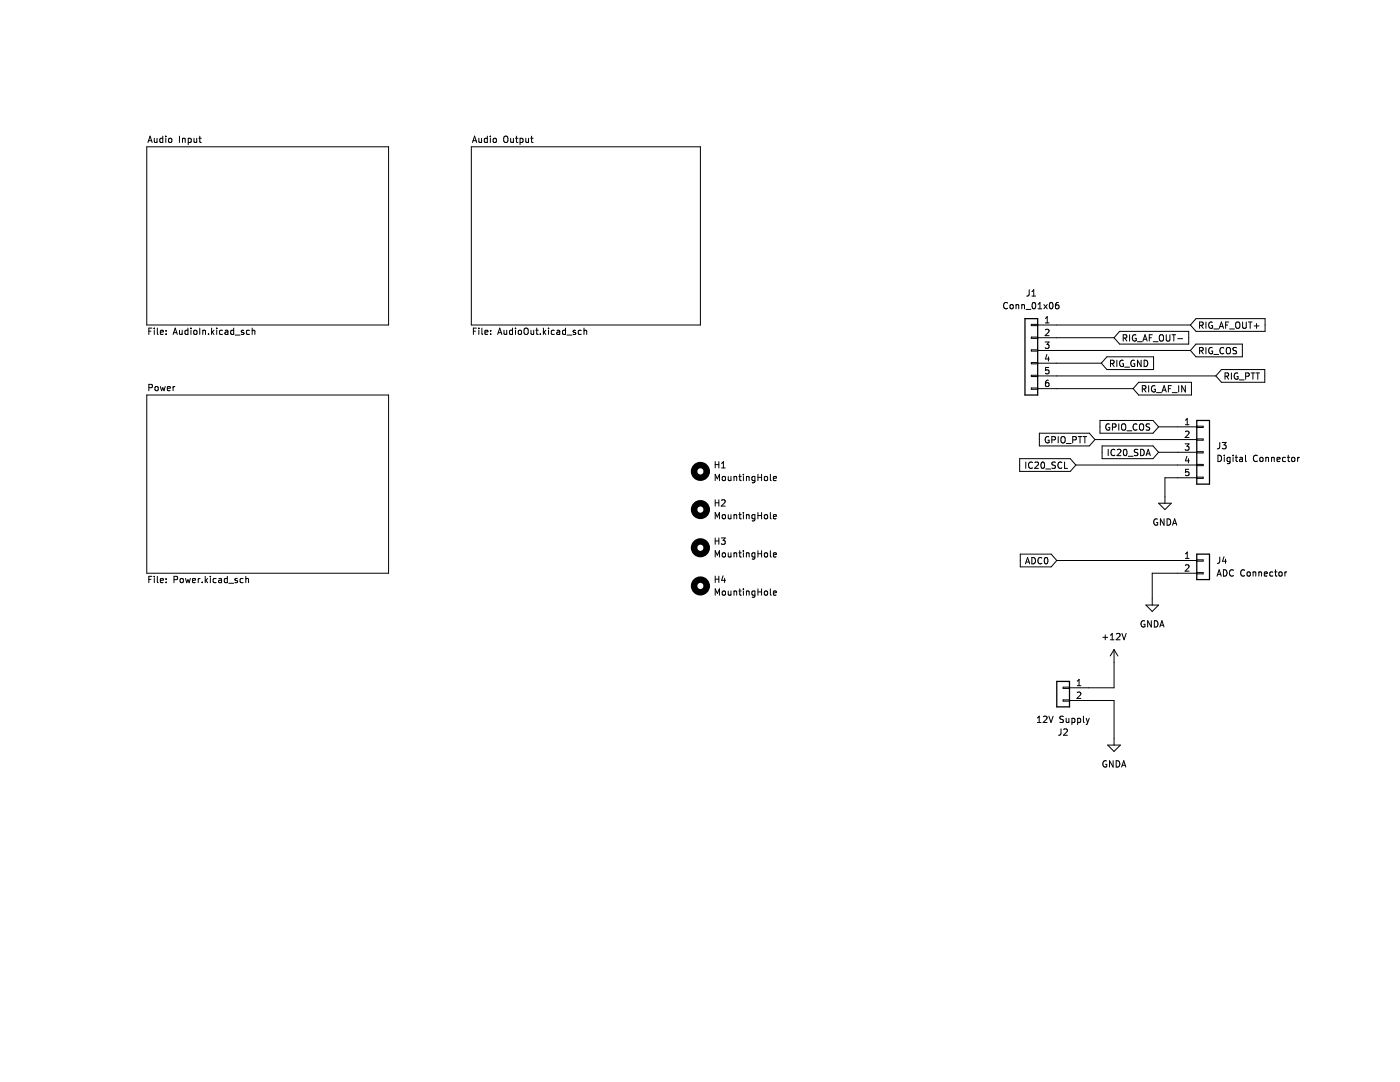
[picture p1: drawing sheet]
<svg xmlns="http://www.w3.org/2000/svg" width="279mm" height="216mm" viewBox="0 0 279 216" stroke-linecap="round" stroke-linejoin="round" font-family="sans-serif">
<g fill="none" stroke="#000" stroke-width=".2">
<path d="M29.3 29.3h48.3v35.6h-48.3zM29.5 28.4l.4-1.2 .5 1.2M29.6 28.1h.6M30.8 27.6l.1 .8 .4-.1M31.3 27.6v.8M32.5 27.6h-.4l-.2 .2 .1 .6h.5M32.5 27.2v1.2M33.1 27.2v.1M33.1 27.6v.8M33.7 27.7l.2-.1 .3 .1 .1 .5-.1 .2-.5-.1zM35.8 27.2v1.2M36.4 27.7l.5-.1 .1 .8"/>
<path d="M36.4 27.6v.8M37.6 27.6h.3l.3 .2-.1 .6h-.5M37.6 27.6v1.3M38.7 27.6l.1 .8 .5-.1M39.3 27.6v.8M39.7 27.6h.5M39.9 27.2v1.1l.3 .1M94.1 29.3h45.7v35.6h-45.7zM94.3 28.4l.4-1.2 .4 1.2M94.4 28.1h.6M95.6 27.6v.8l.5-.1M96.1 27.6v.8"/>
<path d="M97.3 27.6h-.4l-.2 .2 .1 .6h.5M97.3 27.2v1.2M97.9 27.2v.1M97.9 27.6v.8M98.5 27.7l.1-.1 .4 .1 .1 .5-.1 .2-.5-.1zM100.6 27.3l.2-.1a.43 .43 0 0 1 .6 .4v.4a.42 .42 0 0 1-.5 .5 .42 .42 0 0 1-.4-.5zM101.9 27.6l.1 .8 .5-.1M102.5 27.6v.8M102.9 27.6h.5M103.1 27.2v1.1l.3 .1M103.8 27.6h.4l.2 .2-.1 .6h-.5M103.8 27.6v1.3"/>
<path d="M104.9 27.6l.1 .8 .5-.1M105.5 27.6v.8M105.9 27.6h.5M106.1 27.2v1.1l.3 .1M205.4 57.8l-.1 1.1-.4 .2M205.9 58.2l.4-.4v1.3M205.9 59.1h.8M29.3 78.8h48.3v35.6h-48.3zM29.7 77.4l.6-.1 .1-.5-.7-.1v1.3M29.7 66.1h.4M30.3 65.5h-.6v1.2M30.8 65.5v.1"/>
<path d="M30.8 65.9v.8M31 77.2l.2-.1 .3 .1 .1 .5-.1 .2-.5-.1zM31.4 65.5v1.1l.2 .1M32 77.1l.2 .9 .3-.6 .2 .6 .3-.9M32 66.3l.6-.1-.1-.2-.3-.1-.2 .2 .1 .6h.4M33.2 66v.1M33.2 66.6v.1M33.4 77.5l.6-.1-.1-.2-.3-.1-.2 .2 .1 .6h.4M34.5 77.1v.9M34.5 66.7l.5-1.2 .4 1.2M34.7 66.4h.6M34.9 77.1l-.4 .3"/>
<path d="M35.8 65.9l.1 .8 .5-.1M36.4 65.9v.8M37.5 66l-.4-.1-.2 .2 .1 .6h.5M37.5 65.5v1.2M38.1 65.5v.1M38.1 65.9v.8M38.8 66l.3-.1 .2 .2v.4l-.2 .2-.4-.2zM39.9 65.5v1.2M40.5 66h.5v.7M40.5 65.9v.8M41.6 66.6v.1M42.2 65.5v1.2"/>
<path d="M42.3 66.3l.4 .4M42.7 65.9l-.5 .5M43.3 65.5v.1M43.3 65.9v.8M44.4 66l-.4-.1-.2 .2 .1 .6h.5M44.9 66h.5l.1 .7M45.5 66.2l-.4 .1-.2 .1 .2 .3h.4M46.6 66l-.3-.1-.3 .2 .2 .6h.4M46.6 65.5v1.2M46.9 66.9h1M48.6 66l-.3-.1-.1 .2v.2l.4 .1v.3h-.4M49.8 66l-.4-.1-.2 .2 .1 .6h.5"/>
<path d="M50.3 66h.5l.1 .7M50.3 65.5v1.2M94.5 66.1h.4M95.1 65.5h-.6v1.2M95.6 65.5v.1M95.6 65.9v.8M96.2 65.5v1.1l.1 .1M96.8 66.3l.6-.1-.1-.2-.3-.1-.2 .2v.6h.5M97.9 66.6v.1M97.9 66v.1M99.3 66.7l.4-1.2 .5 1.2M99.4 66.4h.6"/>
<path d="M100.6 65.9v.8l.5-.1M101.1 65.9v.8M102.3 66l-.4-.1-.2 .2 .1 .6h.5M102.3 65.5v1.2M102.9 65.5v.1M102.9 65.9v.8M103.5 66l.2-.1 .3 .1 .1 .5-.1 .2-.5-.1zM104.6 65.7l.3-.2a.43 .43 0 0 1 .5 .4v.4a.42 .42 0 0 1-.4 .5 .42 .42 0 0 1-.4-.5zM106 65.9v.8l.5-.1M106.5 65.9v.8M106.9 65.9h.5M107.1 65.5v1.1l.3 .1"/>
<path d="M107.8 66.6v.1M108.4 65.5v1.2M108.6 66.3l.3 .4M108.9 65.9l-.5 .5M109.5 65.5v.1M109.5 65.9v.8M110.6 66l-.3-.1-.3 .2 .1 .6h.5M111.2 66h.5v.7M111.7 66.2l-.4 .1-.2 .1 .2 .3h.4M112.9 66l-.4-.1-.2 .2 .1 .6h.5M112.9 65.5v1.2M113.2 66.9h.9"/>
<path d="M114.9 66l-.3-.1-.2 .2v.2l.5 .1v.3h-.5M116 66l-.4-.1-.2 .2 .1 .6h.5M116.5 66h.5l.1 .7M116.5 65.5v1.2M201.1 60.5a.6 .6 0 0 0-.9 .4 .6 .6 0 0 0 .6 .7l.3-.1M201.6 60.9l.2-.1 .4 .1v.5l-.1 .2-.5-.1zM202.8 60.9l.5-.1v.8M202.8 60.8v.8M203.9 60.9l.5-.1 .1 .8M203.9 60.8v.8M204.8 61.7h.9M205.8 67.3h1.3v.2h-1.3z"/>
<path d="M205.8 72.3h1.3v.3h-1.3zM205.8 77.4h1.3v.3h-1.3zM205.8 69.8h1.3v.3h-1.3zM205.8 74.9h1.3v.2h-1.3zM205.8 64.7h1.3v.3h-1.3zM206.1 60.5l.2-.1a.68 .68 0 0 1 .4 .6 .68 .68 0 0 1-.4 .6l-.3-.5zM207.1 69.9h30.5M207.1 64.9h30.5M207.1 75h35.6M207.1 67.4h15.2M207.1 77.6h19M207.1 72.5h12.7"/>
<path d="M207.2 60.7l.3-.3v1.2M207.2 61.6h.7M208.3 60.8l.7 .8M208.6 68.2h.8l-.5 .5 .4 .1v.6l-.2 .1-.5-.1M208.6 65.8l.5-.1 .3 .4-.8 .9h.8M208.6 64.4h.8M208.6 63.5l.4-.3v1.2M208.9 70.7l-.3 .9h.8M209 60.8l-.7 .8M209.2 75.9h-.3l-.2 .3-.1 .7 .3 .2 .4-.1 .1-.4-.2-.2-.3-.1-.3 .3M209.2 71.2v.9M209.3 73.3h-.6l-.1 .6 .2-.1 .4 .1 .2 .1-.1 .5-.2 .1-.5-.1"/>
<path d="M209.6 60.4h.1a.68 .68 0 0 1 .5 .6 .68 .68 0 0 1-.5 .6 .84 .84 0 0 1-.1-1.2zM211.2 60.4h-.3l-.2 .3-.1 .7 .3 .2 .4-.1 .1-.4-.2-.2-.3-.1-.3 .3M220.9 71.2h9.3v2.5h-9.3l-1.1-1.2zM221.6 72.5h.6l.1-.5-.7-.1v1.2M221.9 72.5l.4 .6M222.9 71.9v1.2M223.4 66.1h13.8v2.6h-13.8l-1.1-1.3zM224.2 67.5l.6-.1v-.5l-.6-.1v1.3M224.2 71.9a.59 .59 0 0 0-.8 .6 .59 .59 0 0 0 .8 .6v-.5h-.2M224.5 67.5l.4 .6M224.5 73.3h.9M225.4 66.8v1.3"/>
<path d="M226.4 71.9a.59 .59 0 0 0-.7 .6 .59 .59 0 0 0 .7 .6l.1-.5h-.3M226.7 66.9a.59 .59 0 0 0-.7 .5 .59 .59 0 0 0 .7 .6l.1-.5h-.3M227 68.2h1M227.3 76.3h10.5v2.5h-10.5l-1.2-1.2zM227.7 71.9v1.2l-.7-1.2v1.2M228 77.6h.6v-.5l-.6-.1v1.2M228.1 68.1l.4-1.3 .4 1.3M228.2 67.7h.6M228.3 77.6l.4 .6M228.3 71.9a.64 .64 0 0 1 .8 .6 .64 .64 0 0 1-.8 .6zM229.2 77v1.2M229.4 67.4h.4"/>
<path d="M230 66.8h-.6v1.3M230.1 68.2h1M230.5 77a.59 .59 0 0 0-.7 .6 .59 .59 0 0 0 .7 .6l.1-.5h-.3M230.8 78.3h1M231.4 67l.3-.2a.43 .43 0 0 1 .5 .4v.4a.42 .42 0 0 1-.4 .5 .42 .42 0 0 1-.4-.5zM231.9 78.2l.4-1.2 .5 1.2M232 77.9h.6M232.8 66.8v1l.2 .3 .4-.1 .1-.2v-1M233.2 77.6h.4M233.8 77h-.6v1.2M233.9 66.8h.7M234 78.3h.9"/>
<path d="M234.3 66.8v1.3M235 67.6h1M235.2 77v1.2M236.6 77v1.2l-.8-1.2v1.2M238.7 68.7h9.2v2.5h-9.2l-1.1-1.3zM238.7 63.6h13.8v2.5h-13.8l-1.1-1.2zM239.4 64.9h.6l.1-.5-.7-.1v1.2M239.4 70l.6-.1 .1-.4-.7-.2v1.3M239.7 70l.4 .6M239.7 64.9l.4 .6M240.7 64.3v1.2M240.7 69.3v1.3"/>
<path d="M241.9 69.4a.59 .59 0 0 0-.7 .6 .59 .59 0 0 0 .7 .5l.1-.4h-.2M241.9 64.3a.59 .59 0 0 0-.7 .6 .59 .59 0 0 0 .7 .6l.1-.5h-.2M242.2 70.7h1M242.2 65.6h1M243.3 65.5l.5-1.2 .4 1.2M243.5 65.2h.6M243.8 73.7h8.6v2.6h-8.6l-1.1-1.3zM244.2 69.5a.6 .6 0 0 0-.8 .4 .6 .6 0 0 0 .6 .7l.2-.1M244.5 75.1l.6-.1v-.5l-.6-.1v1.3M244.6 64.9h.4M244.8 69.5l.2-.2a.43 .43 0 0 1 .6 .5v.4a.42 .42 0 0 1-.5 .4 .42 .42 0 0 1-.4-.4zM244.8 75.1l.4 .6"/>
<path d="M245.2 64.3h-.6v1.2M245.4 65.6h1M245.8 74.4v1.3M246.7 64.4l.2-.1a.43 .43 0 0 1 .5 .4v.4a.42 .42 0 0 1-.4 .4 .42 .42 0 0 1-.4-.4zM246.8 69.4l-.5-.1-.2 .2v.3l.6 .3 .1 .3-.3 .2-.4-.1M247 74.5a.59 .59 0 0 0-.7 .5 .59 .59 0 0 0 .7 .6l.1-.5h-.3M247.3 75.8h1M248 64.3v1l.2 .2h.4l.1-.2v-1M248.6 75.1l.6-.1 .1-.5-.7-.1v1.3M249.1 64.3h.8M249.5 64.3v1.2M249.7 74.4h.7"/>
<path d="M250 74.4v1.3M250.3 65h1M250.7 74.4h.7M250.8 64.6v.9M251 74.4v1.3M142.7 92.1v1.3M142.7 95.9v-1.3l.5 .9 .4-.9v1.3M142.7 99.7v1.3M142.7 92.7h.8M143.5 92.1v1.3M143.5 99.7v1.3M144 93.4h.7"/>
<path d="M144 92.5l.4-.4v1.3M144 99.8l.5-.1 .2 .4-.8 .9h.8M144.2 95.1h.3l.3 .2v.4l-.3 .2-.4-.2zM145.3 95.1l.1 .8 .5-.1M145.9 95.1v.8M146.5 95.2l.5-.1v.8M146.5 95.1v.8M147.5 95.1h.4M147.6 94.6v1.1l.3 .2M148.4 94.6v.2M148.4 95.1v.8M149 95.2l.4-.1 .1 .8"/>
<path d="M149 95.1v.8M150.7 95.1h-.4l-.2 .2 .1 .6h.5M150.7 95.1v1l-.3 .2h-.3M151.3 94.6v1.3M151.3 95.2h.7M152 94.6v1.3M152.7 95.1h.3l.2 .2v.4l-.2 .2-.5-.2zM153.7 94.6v1.1l.2 .2M154.3 95.5l.7-.1-.1-.3h-.4l-.2 .1 .1 .7h.5M203.5 91.5h10.1l1.1 1.3-1.1 1.3h-10.1zM204.7 92.2v1.3M206 92.3a.6 .6 0 0 0-.8 .4 .6 .6 0 0 0 .6 .8l.2-.2"/>
<path d="M206.5 92.3l.5-.1 .3 .4-.8 .9h.8M207.4 86.4h10l1.1 1.3-1.1 1.3h-10zM207.9 92.3l.1-.1a.68 .68 0 0 1 .5 .6 .68 .68 0 0 1-.5 .7l-.3-.5zM208.7 93.6h1M209.3 87.2a.59 .59 0 0 0-.7 .5 .59 .59 0 0 0 .7 .6l.1-.5h-.3M209.9 87.8l.6-.1 .1-.5-.7-.1v1.3M210.6 92.3l-.4-.1-.2 .1v.4l.5 .2 .1 .3-.2 .3-.5-.1M211.2 87.1v1.3M211.8 87.3l.2-.2a.43 .43 0 0 1 .6 .4v.5a.42 .42 0 0 1-.4 .4 .42 .42 0 0 1-.5-.4zM211.9 92.3a.6 .6 0 0 0-.8 .4 .6 .6 0 0 0 .6 .8l.2-.2M212.5 92.2v1.3h.6M212.8 88.5h1"/>
<path d="M214.1 87.8l.6-.1 .1-.5-.7-.1v1.3M214.7 92.8h24.1M215.2 87.1h.7M215.5 87.1v1.3M216.1 87.1h.8M216.5 87.1v1.3M218.5 87.7h20.3M219.5 83.9h10.6l1.1 1.3-1.1 1.2h-10.6zM219.9 89h10.2l1.1 1.3-1.1 1.2h-10.2zM221.2 89.7v1.2M221.4 84.6a.59 .59 0 0 0-.7 .6 .59 .59 0 0 0 .7 .6l.1-.5h-.3M222 85.2h.6l.1-.5-.7-.1v1.2"/>
<path d="M222.5 89.8a.6 .6 0 0 0-.8 .4 .6 .6 0 0 0 .6 .7l.2-.1M223 89.8l.5-.1 .2 .3-.8 .9h.8M223.3 84.6v1.2M223.9 84.8l.2-.2a.43 .43 0 0 1 .6 .4v.4a.42 .42 0 0 1-.5 .5 .42 .42 0 0 1-.4-.5zM224.3 89.8l.2-.1a.68 .68 0 0 1 .4 .6 .68 .68 0 0 1-.4 .6l-.3-.5zM224.9 86h1M225.2 91h.9M226.9 84.7a.6 .6 0 0 0-.8 .4 .6 .6 0 0 0 .6 .7l.2-.1M227.1 89.7h-.5l-.2 .1v.3l.6 .3 .1 .3-.3 .2h-.4M227.5 84.8l.2-.2a.43 .43 0 0 1 .5 .4v.4a.42 .42 0 0 1-.4 .5 .42 .42 0 0 1-.4-.5zM227.6 89.7a.64 .64 0 0 1 .8 .6 .64 .64 0 0 1-.8 .6zM228.7 90.9l.4-1.2 .5 1.2"/>
<path d="M228.8 90.6h.7M229.5 84.6h-.5l-.2 .1v.4l.5 .2 .2 .3-.3 .2h-.5M231.2 85.2h7.6M231.2 90.3h7.6M236.5 88.6h.8l-.4 .4 .3 .2v.5l-.1 .1-.6-.1M236.6 83.8l.3-.3v1.3M236.6 86.1l.5-.1 .2 .4-.8 .9h.8M236.6 84.8h.7M236.9 91l-.3 1h.8M237.2 91.5v.9M237.2 93.6h-.6v.6l.2-.1 .4 .1 .1 .2-.1 .4-.1 .1-.5-.1M238.8 95.3h-6.3v5.1"/>
<path d="M238.8 85h1.3v.3h-1.3zM238.8 87.6h1.3v.2h-1.3zM238.8 90.1h1.3v.3h-1.3zM238.8 92.7h1.3v.2h-1.3zM238.8 95.2h1.3v.3h-1.3zM243.1 90.8a.64 .64 0 0 1 .7 .7 .64 .64 0 0 1-.7 .6zM243.4 88.3v1.1l-.5 .2M243.9 88.3h.8l-.4 .5 .3 .1v.5l-.1 .2-.6-.2M244.3 90.8v.2M244.3 91.3v.8M245.5 91.3h-.4l-.2 .2 .1 .5h.5M245.5 91.3v1l-.3 .2h-.3"/>
<path d="M246.1 90.8v.2M246.1 91.3v.8M246.5 91.3h.5M246.7 90.8v1.1l.3 .2M247.4 91.3h.5l.1 .8M248 91.6h-.5l-.1 .2 .1 .3 .5-.1M248.6 90.8v1.1l.1 .2M250.9 91a.6 .6 0 0 0-.8 .4 .6 .6 0 0 0 .6 .7l.2-.1M251.5 91.3h.3l.3 .2v.4l-.3 .2-.4-.2zM252.6 91.4l.5-.1 .1 .8M252.6 91.3v.8M253.8 91.4l.5-.1v.8"/>
<path d="M253.8 91.3v.8M254.9 91.7l.6-.1-.1-.3h-.4l-.1 .1v.6h.5M256.6 91.3h-.4l-.3 .2 .2 .5h.5M256.9 91.3h.5M257.1 90.8v1.1l.3 .2M257.8 91.4l.2-.1 .4 .1v.5l-.1 .1h-.5zM259 91.3v.8M259.3 91.3l-.3 .2M29.7 115.6h.4M30.3 115h-.6v1.3M30.8 115v.1M30.8 115.4v.9"/>
<path d="M31.4 115v1.1l.2 .2M32 115.8l.6-.1-.1-.2-.3-.1-.2 .2 .1 .6h.4M33.2 116.1v.2M33.2 115.5v.1M34.7 115.7l.6-.1 .1-.5-.7-.1v1.3M36 115.5l.2-.1 .3 .1 .1 .5-.1 .2-.5-.1zM37 115.4l.3 .9 .2-.6 .2 .6 .3-.9M38.4 115.8l.6-.1v-.2l-.4-.1-.2 .2 .1 .6h.5M39.6 115.4v.9M39.9 115.4l-.3 .3M40.3 116.1v.2M41 115v1.3"/>
<path d="M41.1 115.8l.3 .5M41.4 115.4l-.4 .5M42 115v.1M42 115.4v.9M43.1 115.5l-.3-.1-.3 .3 .1 .5h.5M43.7 115.5h.5v.8M44.2 115.7l-.4 .1-.2 .2 .2 .3 .4-.1M45.4 115.5l-.4-.1-.2 .3 .1 .5h.5M45.4 115v1.3M45.7 116.4h.9M47.4 115.5l-.3-.1-.2 .2v.2l.5 .1v.3h-.5M48.5 115.5l-.3-.1-.3 .3 .1 .5h.5"/>
<path d="M49.1 115.5h.4l.1 .8M49.1 115v1.3M142.7 103.5v-1.2l.5 .9 .4-.9v1.2M142.7 107.3v1.3M142.7 111.2v-1.3l.5 .9 .4-.9v1.3M142.7 115v1.2M142.7 118.8v-1.3l.5 .9 .4-.9v1.3M142.7 107.9h.8M142.7 100.3h.8M142.7 115.6h.8M143.5 107.3v1.3M143.5 115v1.2"/>
<path d="M143.9 107.3h.8l-.4 .5 .4 .1v.6l-.2 .1-.6-.1M144.2 102.8l.2-.1 .3 .1 .1 .5-.1 .2-.5-.1zM144.2 110.4l.2-.1 .3 .1 .1 .5-.1 .2-.5-.1zM144.2 118l.3-.1 .3 .3v.3l-.3 .3-.4-.3zM144.3 114.9l-.3 .9h.8M144.6 115.4v.8M145.3 102.7l.1 .8 .5-.1M145.3 110.3l.1 .8 .5-.1M145.3 117.9l.1 .8 .5-.1M145.9 102.7v.8M145.9 110.3v.9M145.9 117.9v.9"/>
<path d="M146.5 102.7v.8M146.5 110.3v.9M146.5 117.9v.9M146.5 102.8l.5-.1v.8M146.5 110.4h.5v.8M146.5 118h.5v.8M147.5 110.3h.4M147.5 102.7h.4M147.5 117.9h.4M147.6 102.3v1l.3 .2M147.6 109.9v1.1l.3 .2M147.6 117.5v1.1l.3 .2"/>
<path d="M148.4 102.3v.1M148.4 102.7v.8M148.4 109.9v.1M148.4 110.3v.9M148.4 117.5v.1M148.4 117.9v.9M149 102.7v.8M149 110.3v.9M149 117.9v.9M149 102.8l.4-.1 .1 .8M149 110.4h.4l.1 .8M149 118h.4l.1 .8"/>
<path d="M150.7 102.7h-.4l-.2 .2 .1 .6h.5M150.7 102.7v1l-.3 .3-.3-.1M150.7 110.3v1l-.3 .3-.3-.1M150.7 117.9v1.1l-.3 .2-.3-.1M150.7 110.4l-.4-.1-.2 .2 .1 .6h.5M150.7 118l-.4-.1-.2 .3 .1 .5h.5M151.3 102.3v1.2M151.3 109.9v1.3M151.3 117.5v1.3M151.3 110.5h.7M151.3 102.9h.7M151.3 118.1h.7"/>
<path d="M152 102.3v1.2M152 109.9v1.3M152 117.5v1.3M152.6 102.8l.2-.1 .3 .1 .1 .5-.1 .2-.5-.1zM152.6 110.4l.2-.1 .3 .1 .1 .5-.1 .2-.5-.1zM152.7 118l.3-.1 .2 .3v.3l-.2 .3-.5-.3zM153.7 102.3v1l.2 .2M153.7 109.9v1.1l.2 .2M153.7 117.5v1.1l.2 .2M154.3 103.1l.7-.1-.1-.3h-.4l-.2 .2 .1 .6h.5M154.3 110.7l.7-.1-.1-.2-.4-.1-.2 .2 .1 .6h.5M154.3 118.3l.7-.1-.1-.2-.4-.1-.2 .2 .1 .6h.5"/>
<path d="M203.6 110.6h6.2l1.1 1.2-1.1 1.3h-6.2zM204.7 112.5l.4-1.3 .4 1.3M204.8 112.1h.6M205.9 111.2a.64 .64 0 0 1 .8 .7 .64 .64 0 0 1-.8 .6zM207.9 111.4a.6 .6 0 0 0-.8 .4 .6 .6 0 0 0 .6 .7l.2-.1M208.5 111.4l.2-.2a.68 .68 0 0 1 .4 .7 .68 .68 0 0 1-.4 .6l-.3-.5zM210.9 111.8h27.9M231 103.6a.59 .59 0 0 0-.8 .6 .59 .59 0 0 0 .8 .5v-.4h-.2M231.2 100.4h2.6l-1.3 1.3zM232.3 103.5v1.3l-.7-1.3v1.3M232.9 103.5a.64 .64 0 0 1 .7 .7 .64 .64 0 0 1-.7 .6zM234 104.8l.4-1.3 .4 1.3"/>
<path d="M234.1 104.4h.6M236.6 112.8l.5-.1 .2 .4-.8 .9h.8M236.6 111.4h.7M236.6 110.5l.3-.3v1.2M238.8 114.4h-8.8v6.3M238.8 111.7h1.3v.3h-1.3zM238.8 114.3h1.3v.2h-1.3zM242.9 115l.4-1.3 .4 1.3M243 114.6h.6M243.4 111.2v1l-.5 .2M244.2 113.7a.64 .64 0 0 1 .7 .6 .64 .64 0 0 1-.7 .7zM244.3 111.1l-.3 .9h.8"/>
<path d="M244.6 111.6v.8M246.1 113.8a.6 .6 0 0 0-.8 .4 .6 .6 0 0 0 .6 .8l.2-.2M248.4 113.8a.6 .6 0 0 0-.9 .4 .6 .6 0 0 0 .6 .8l.3-.2M248.9 114.2l.2-.1 .4 .1v.5l-.1 .2-.5-.1zM250.1 114.1v.9M250.1 114.2h.5v.8M251.2 114.2h.5l.1 .8M251.2 114.1v.9M252.3 114.5l.6-.1v-.2l-.4-.1-.2 .2 .1 .6h.5M254 114.2l-.4-.1-.2 .3 .1 .5h.5M254.4 114.1h.5M254.6 113.7v1.1l.3 .2"/>
<path d="M255.3 114.2l.2-.1 .3 .1 .1 .5-.1 .2-.5-.1zM256.4 114.1v.9M256.8 114.1l-.4 .3M212.2 137.1h1.2v.3h-1.2zM212.2 139.7h1.2v.2h-1.2zM213.4 139.8h8.9v8.9M215 136.8h.7M215 135.9l.3-.3v1.2M215 138.2l.5-.1 .2 .4-.8 .9h.8M220.1 127.2h1M220.6 126.7v1M221.6 127.7h.7"/>
<path d="M221.6 126.8l.4-.4v1.3M222.3 129.6v7.6h-8.9M222.3 129.6l-.7 1.3M222.3 129.6l.8 1.3M222.8 126.5l.5-.1 .2 .4-.7 .9h.7M223.9 126.4l.4 1.3 .5-1.3M228.4 123.9a.59 .59 0 0 0-.7 .6 .59 .59 0 0 0 .7 .6l.1-.5h-.2M228.7 120.7h2.5l-1.2 1.3zM229.8 123.9v1.2l-.8-1.2v1.2M230.4 123.9a.64 .64 0 0 1 .7 .6 .64 .64 0 0 1-.7 .6zM231.5 125.1l.4-1.2 .4 1.2M231.6 124.8h.6"/>
<path d="M207 143.3l.4-.4v1.3M207 144.2h.8M208.2 143l.5-.1 .3 .4-.8 .9h.8M209.3 142.9l.5 1.3 .4-1.3M211.7 145.4v1.1l-.4 .2M212.2 143l-.5-.1-.1 .1v.4l.5 .2 .1 .3-.2 .3-.5-.1M212.3 145.6l.5-.2 .2 .4-.8 .9h.8M212.8 143.3v.8l.5-.1M213.3 143.3v.9M213.9 143.4l.4-.1 .2 .3-.1 .5h-.5M213.9 143.3v1.3M215.1 143.4l.3-.1 .3 .3-.1 .5h-.5"/>
<path d="M215.1 143.3v1.3M216.2 142.9v1.1l.2 .2M216.8 143.3l.3 .9M217.1 144.2l-.3 .4M217.4 143.3l-.3 .9M220.8 151.9a.59 .59 0 0 0-.7 .5 .59 .59 0 0 0 .7 .6l.1-.5h-.3M221.1 148.7h2.5l-1.3 1.2zM222.1 151.8v1.3l-.7-1.3v1.3M222.8 151.8a.64 .64 0 0 1 .7 .6 .64 .64 0 0 1-.7 .7zM223.8 153.1l.5-1.3 .4 1.3M224 152.7h.6"/>
</g>
<path d="M204.6 63.6h2.5v15.2h-2.5zM238.8 83.9h2.6v12.7h-2.6zM238.8 110.6h2.6v5.1h-2.6zM210.9 136h2.5v5.1h-2.5z" fill="none" stroke="#000" stroke-width=".25"/>
<g fill="none" stroke="#000" stroke-width="1.3">
<circle cx="139.8" cy="94.1" r="1.27"/>
<circle cx="139.8" cy="109.3" r="1.27"/>
<circle cx="139.8" cy="101.7" r="1.27"/>
<circle cx="139.8" cy="116.9" r="1.27"/>
</g>
</svg>
